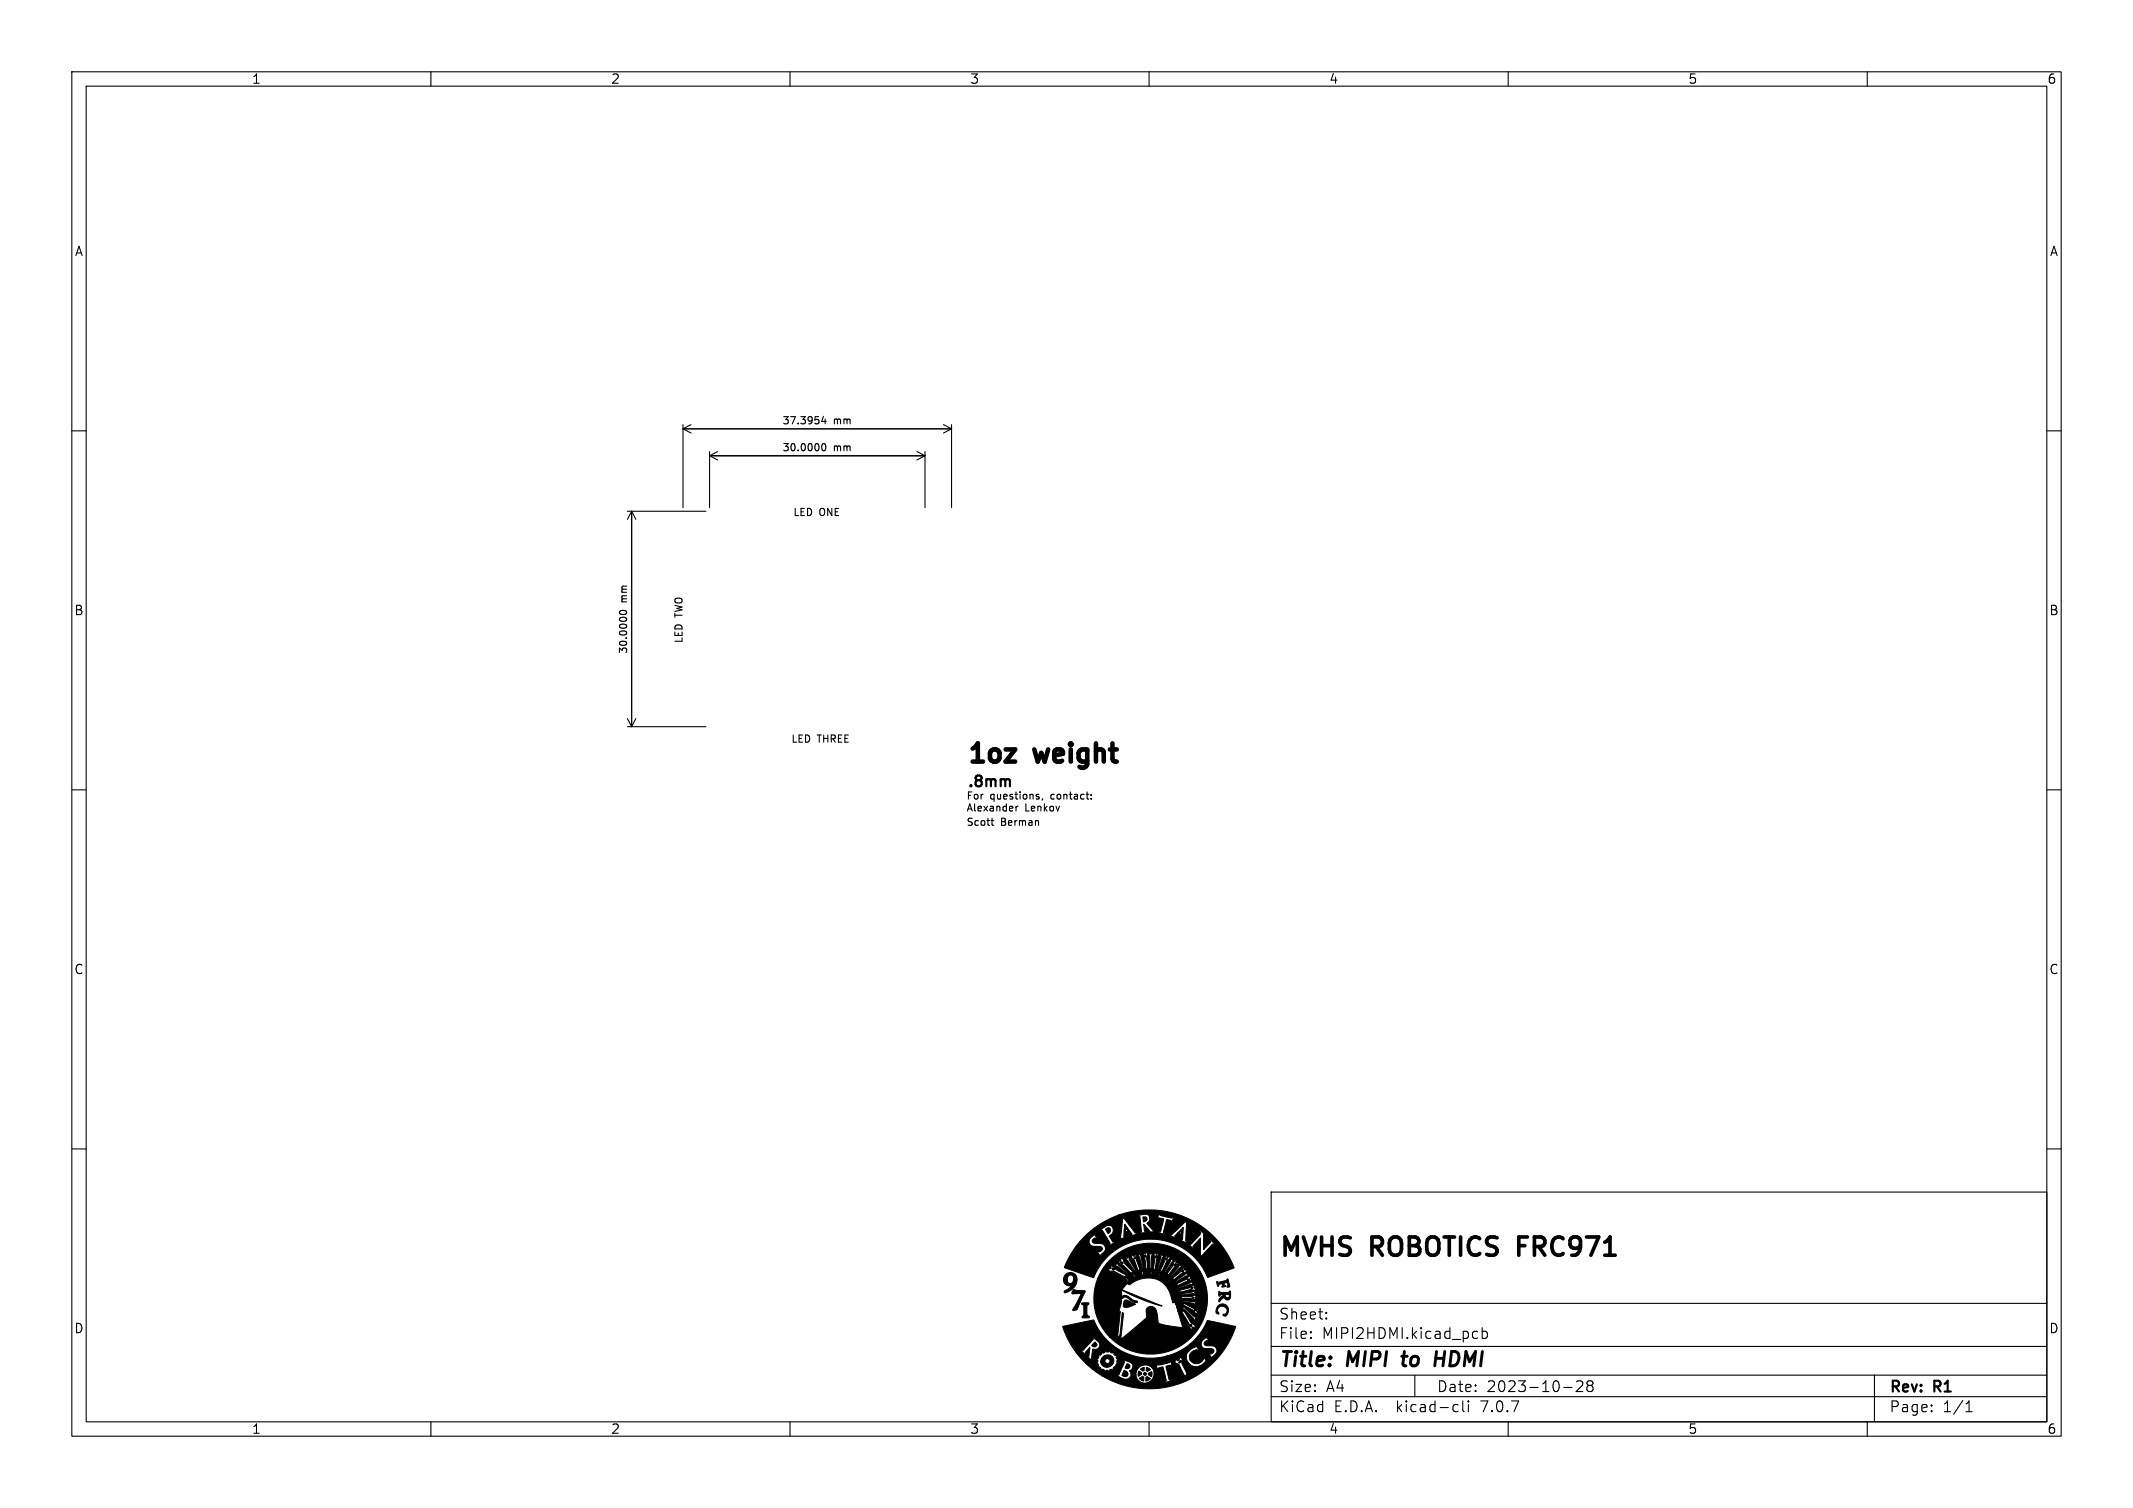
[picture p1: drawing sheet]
<svg xmlns="http://www.w3.org/2000/svg" width="297mm" height="210mm" viewBox="0 0 297 210" stroke-linecap="round" stroke-linejoin="round" font-family="sans-serif">
<defs><g id="words">
<g font-size="3.5">
<text x="134.5" y="106.4">1oz</text>
<text x="144.6" y="106.4">weight</text>
<text x="178" y="175.7">MVHS</text>
<text x="191.1" y="175.7">ROBOTICS</text>
<text x="212.6" y="175.7">FRC971</text>
</g>
<g font-size="2.8">
<text x="178" y="190.9">Title:</text>
<text x="187.7" y="190.9">MIPI</text>
<text x="196.2" y="190.9">to</text>
<text x="201.4" y="190.9">HDMI</text>
</g>
<g font-size="2.1">
<text x="134.6" y="109.7">.8mm</text>
<text x="178" y="184">Sheet:</text>
<text x="178" y="186.7">File:</text>
<text x="184.1" y="186.7">MIPI2HDMI.kicad_pcb</text>
<text x="178" y="196.9">KiCad</text>
<text x="178" y="194.1">Size:</text>
<text x="184.7" y="194.1">A4</text>
<text x="185.7" y="196.9">E.D.A.</text>
<text x="194.6" y="196.9">kicad-cli</text>
<text x="200" y="194.1">Date:</text>
<text x="206.5" y="196.9">7.0.7</text>
<text x="207" y="194.1">2023-10-28</text>
<text x="263" y="194.3">Rev:</text>
<text x="263" y="196.9">Page:</text>
<text x="269.4" y="194.3">R1</text>
<text x="270.5" y="196.9">1/1</text>
</g>
<g font-size="1.8">
<text x="35" y="11.9">1</text>
<text x="85" y="11.9">2</text>
<text x="135" y="11.9">3</text>
<text x="185" y="11.9">4</text>
<text x="235" y="11.9">5</text>
<text x="285" y="11.9">6</text>
<text x="10.3" y="35.9">A</text>
<text x="285.4" y="35.9">A</text>
<text x="10.3" y="85.9">B</text>
<text x="285.3" y="85.9">B</text>
<text x="10.3" y="135.9">C</text>
<text x="285.3" y="135.9">C</text>
<text x="10.3" y="185.9">D</text>
<text x="285.3" y="185.9">D</text>
<text x="35" y="199.9">1</text>
<text x="85" y="199.9">2</text>
<text x="135" y="199.9">3</text>
<text x="185" y="199.9">4</text>
<text x="235" y="199.9">5</text>
<text x="285" y="199.9">6</text>
</g>
<g font-size="1.4">
<text x="108.9" y="59.3">37.3954</text>
<text x="116.1" y="59.3">mm</text>
<text x="108.9" y="63">30.0000</text>
<text x="116.1" y="63">mm</text>
<text x="110.4" y="71.9">LED</text>
<text x="114.1" y="71.9">ONE</text>
<text x="87.5" y="83.9" transform="rotate(-90 87.5 83.9)">mm</text>
<text x="95.1" y="89.6" transform="rotate(-90 95.1 89.6)">LED</text>
<text x="95.1" y="85.9" transform="rotate(-90 95.1 85.9)">TWO</text>
<text x="87.5" y="91.1" transform="rotate(-90 87.5 91.1)">30.0000</text>
<text x="110.1" y="103.5">LED</text>
<text x="113.8" y="103.5">THREE</text>
<text x="134.5" y="113.1">Alexander</text>
<text x="134.5" y="111.4">For</text>
<text x="137.9" y="111.4">questions,</text>
<text x="142.8" y="113.1">Lenkov</text>
<text x="146.5" y="111.4">contact:</text>
<text x="134.5" y="115.1">Scott</text>
<text x="139.4" y="115.1">Berman</text>
</g>
</g></defs>
<g fill="none" stroke="#000" stroke-width=".15">
<path d="M10 10h277v190h-277zM12 12h273v186h-273zM60 10v2M110 10v2M160 10v2M210 10v2M260 10v2M10 60h2M95.1 59.1v11.6M95.1 59.7h37.4M95.1 59.7l1.1 .6M96.2 59.1l-1.1 .6"/>
<path d="M114.7 58l-.3 .7h.6M114.9 58.4v.6M131.4 59.1l1.1 .6M132.5 59.1v11.6M132.5 59.7l-1.1 .6M285 60h2M87.4 71.2h10.9M88 71.2v30M88 71.2l.5 1.1M88 71.2l-.6 1.1M98.8 62.9v7.8M98.8 63.5h30"/>
<path d="M98.8 63.5l1.1 .6M99.9 62.9l-1.1 .6M114.6 61.8h.1a.53 .53 0 0 1 .3 .5 .53 .53 0 0 1-.3 .5 .67 .67 0 0 1-.1-1zM127.7 62.9l1.1 .6M128.8 62.9v7.8M128.8 63.5l-1.1 .6M86.3 85.2a.59 .59 0 0 1 1 .1 .57 .57 0 0 1-1-.1zM10 110h2M87.4 101.2h10.9M87.4 100.1l.6 1.1M88.5 100.1l-.5 1.1M138 114.3h.4"/>
<path d="M138.1 114.8l.3 .1M141.5 112.3v.6M141.8 112.3l-.3 .2M144.6 110.9l.1 .2-.1 .2M144.6 110.6l.1 .1M145.2 111.2l-.1 .2M151.9 111.2v.1M151.9 110.7v.1M285 110h2M10 160h2M285 160h2M177 166h108v32h-108z"/>
<path d="M60 198v2M110 198v2M160 198v2M177 194.5h108M177 191.5h108M177 187.5h108M177 181.5h108M182.5 186.3h.1l-.1 .1M182.5 186.3v.1M182.5 185.5v.1M182.5 185.5h.1l-.1 .1M184.7 183.6v.1"/>
<path d="M184.7 183.6h-.1l.1 .1M184.7 182.8v.1M184.7 182.8h-.1l.1 .1M197 191.5v3M202.6 195.6l.4 .1M203 196.5l-.4 .1M203.7 195.1v1.3l.2 .2M204.5 195.1v.1M204.5 195.6v1M204.5 195.1l-.1 .1h.1M205.3 185.4l.4 .1M205.7 186.3l-.4 .1"/>
<path d="M206.4 185.5l.4-.1 .3 .3v.4l-.1 .2-.2 .1-.4-.1M206.4 184.9v1.5M210 198v2M217.7 193.2h1.2M219.5 192.4l.2-.1 .5 .1a.41 .41 0 0 1 .1 .5l-.8 .9h.9M221.2 192.9l-.2-.2v-.3l.2-.1 .5 .1a.31 .31 0 0 1 .1 .3 .31 .31 0 0 1-.3 .2M221.2 192.9l-.2 .3v.3l.2 .3 .5-.1 .1-.2-.1-.4-.2-.2M221.2 192.9h.3M260 198v2M261 191.5v6.5M269 196.5v.1M269 195.7v.1"/>
<path d="M273.7 196.6h.9M273.7 195.5l.5-.4v1.5"/>
</g>
<path d="M195.2 188.9h.7M195.6 188.2l-.3 1.7 .1 .2 .2 .1M199.9 189.2h1.2M200 188.2l-.2 2" fill="none" stroke="#000" stroke-width=".4"/>
<path d="M211.5 173.5h.8M212.7 172.3h-1.2v2.5" fill="none" stroke="#000" stroke-width=".51"/>
<g fill="#000" stroke="#000" stroke-width=".14">
<path d="M148.3 177.5a.98 .98 0 0 1 1.3-.1 .98 .98 0 0 1 .3 1.3 1.98 1.98 0 0 1-1.7 1.3 .21 .21 0 0 1 0-.2 .21 .21 0 0 1 .2-.1l.8-.6a.86 .86 0 0 1-1.1-.8h.5a.43 .43 0 0 0 .5 .4 .43 .43 0 0 0 .4-.5 .47 .47 0 0 0-.4-.6 .47 .47 0 0 0-.5 .6v.1h-.5v-.4zM149.5 179.6l1.3 .1a.22 .22 0 0 1 .3 .1 .22 .22 0 0 1-.1 .3l-.9 1.9a.57 .57 0 0 1-.7 .5l1.2-2.4-1.3 .1a.37 .37 0 0 1 .2-.6zM153.9 171.2a.39 .39 0 0 1 .7 0 .39 .39 0 0 1-.3 .6zM154.9 176.6l.2 .2-.2-.2a.16 .16 0 0 1 .3 .1 .15 .15 0 0 1-.2 .2 .15 .15 0 0 1-.1-.2l.1 .2zM156.2 175.8a.14 .14 0 0 1 .2 0 .14 .14 0 0 1-.1 .2 .14 .14 0 0 1-.2-.1l.2 .1-.2-.1h.2l-.2-.1 .2 .1zM158 175.1a.13 .13 0 0 1 .2 .1 .13 .13 0 0 1-.2 .1l.1-.2-.1 .1 .1-.1-.1 .2zM159.1 169.5a.36 .36 0 0 1 .6 .1 .36 .36 0 0 1-.3 .5h-.2zM159.3 174.9l.2 .1-.1-.1v-.1l.1 .2-.1-.2a.12 .12 0 0 1 .2 .1 .12 .12 0 0 1-.2 .1 .12 .12 0 0 1-.1-.1l.2 .1zM151 172.3l.9-.9 1.6-.1 .9 1.6a.29 .29 0 0 1 0 .5h.1l.8-.4-.1-.1-.2 .1-.4-.6h1.3v.1l.8-.2a.35 .35 0 0 1-.2-.5v-.4h.2a.14 .14 0 0 0 .2 .1 .14 .14 0 0 0 0-.2 .14 .14 0 0 0-.2 0l-.2 .1 .1-.9 1 1.4-.1 .2h5.4l.8 .3v-.1a.21 .21 0 0 1-.1-.2 .21 .21 0 0 1 .2-.2l.2-.2h.3a.15 .15 0 0 0 .1 .2 .16 .16 0 0 0 .1-.3 .15 .15 0 0 0-.2 0l-.3 .1 .8-.8-.1 1.7-.3 .1 .8 .4v-.1a1.35 1.35 0 0 1-.1-1.1l.1-1.7a.24 .24 0 0 0-.2 0 .24 .24 0 0 0-.2 .2l-1.6 1.5h-.2l-.1 .2h-5.4l.6-.2h4h-4h.2v-.2h-.3l-1.5-2.1a.2 .2 0 0 0-.2 .1 .2 .2 0 0 0 0 .2l-.3 2.4-.1 .1h-1.3a.24 .24 0 0 1-.1-.3 .24 .24 0 0 1 .2-.2 .69 .69 0 0 0 .3-.9 .69 .69 0 0 0-.9-.3l-1 .7h-1.2l.4-.3a12.7 12.7 0 0 1 3.5-1.9h2.7v.2h.2l.2 1.8a.25 .25 0 0 1 .1 .3 .25 .25 0 0 1-.3 .1v.1l.9-.1-.1-.1h-.1l-.2-1 .8 .8a.57 .57 0 0 0 .6 .2l.2-.1a1.9 1.9 0 0 1-.9-.8l-.2-.3 .4-.3v-.4l1.6 .1a.24 .24 0 0 1 .3 0 .24 .24 0 0 1 0 .3l-.3 1.2a.24 .24 0 0 1-.1 .3 .24 .24 0 0 1-.3 0l.1 .2 .8 .1v-.1l-.2-.1 .4-1.6h.1h-.1l.1-.2 .6 .2-.1 .1 .2 .1 .2-.7a.87 .87 0 0 1-.9 0l-1-.2v-.2h-.2l-.1 .5h-1.1l-.1-.2a1.12 1.12 0 0 0-1.2-.2h-3a12.7 12.7 0 0 1 16.1 7.4l-3.8 1.3a8.4 8.4 0 0 0-4.4-4.6h1.8l.1 .1a.7 .7 0 0 0 .6 .4 .36 .36 0 0 1 .2-.6l.8-.8-.1 2.5h.2l.3-.2 1-1.2a.29 .29 0 0 1 .2-.2 .29 .29 0 0 1 .3 0h.1l-.5-.6a.12 .12 0 0 0-.2 0 .12 .12 0 0 0-.1 .1 .12 .12 0 0 0 .2 .1l-1 1.1v-2l.1-.2-.5-.4h-.2l.1 .1a.4 .4 0 0 1-.2 .7l-1.1 1.1-.2-.1-.1 .1h-1.8a8.6 8.6 0 0 0-11.4 4.6l-4.1-1.4a12 12 0 0 1 2.2-3.6h1.2l.1 .3 .3 .3 .8 .1a.44 .44 0 0 1 .5 0 .44 .44 0 0 1 .1 .5l-.3 .3a.15 .15 0 0 0-.2-.1 .15 .15 0 0 0-.1 .1 .15 .15 0 0 0 .1 .1l.1 .2a.15 .15 0 0 0 .2 .2 .15 .15 0 0 0 .1-.2h.1a.96 .96 0 0 0 .5-1.1l-.1-.1a1.08 1.08 0 0 0-1.2-.3 .39 .39 0 0 1-.5-.4 .39 .39 0 0 1 .6-.3v-.2l-.4-.4-.6 .6-.1 .4h-1.2zM154.5 175.5l.4-.3h1.8l1.3 1.9 .2-.2h3.4l.2 .1 .4-.8a1.54 1.54 0 0 1 .7-1l-.1-.4-.1 .3h-.2v-.3l-.3 .3v.5l-.6 1.3h-3.4l-.5-.7a2.03 2.03 0 0 1-.5-1.2l-.1-.1h.4l.1 .3a1.29 1.29 0 0 1 .6 1l.3 .7 .2-.1 2.6 .1 .5-1.6 .3-.4-.1-.3a.16 .16 0 0 1 0 .2 .16 .16 0 0 1-.2 0 .16 .16 0 0 1 0-.2l-.7 2.2h-2.4l-.2-.5a1.95 1.95 0 0 1-.3-1.4l-.2-.3h.4l.2 .4 .5 1.8 .2-.1-.4-1.8h.3a3.5 3.5 0 0 1 .4 1.8l1.2 .1 .1-.4a2.87 2.87 0 0 1 .4-1.6l-.1-.4-.1 .3-.2-.1 .1-.3a.48 .48 0 0 0-.2 .8l-.2 1.6h-.8v-.1l-.2-1.5 .2-.5h.2a5 5 0 0 1 .1 2.1 .13 .13 0 0 0 .2 0 .13 .13 0 0 0 0-.2l.1-1.6 .1-.3-.1-.2a.18 .18 0 0 1-.2 .2 .18 .18 0 0 1-.1-.3l-.1 .3h-.2l-.1-.2-.2-.1 .1 .2-.2 .1-.2-.2v.4h-.3v-.2l-.2-.2 .1 .2-.1 .1-.2-.1h-.1h-.4l-.1 .3h-.1h-.1v-.3l-.2 .3h-.5a.18 .18 0 0 1 0 .3 .18 .18 0 0 1-.2 0 .18 .18 0 0 1-.1-.2v.2h-1.8a7.9 7.9 0 0 1 9.5-1 7.9 7.9 0 0 1 3.4 9 8 8 0 0 1-13.2 3.1h1l.3-.3 .4-3.2 .1 .1-.3 3.6 3.3-2.7 .3-.3v-.2a1.2 1.2 0 0 1 .1-1.2 .86 .86 0 0 1 .9 0 .86 .86 0 0 1 .4 .8l.2 1.3a11.7 11.7 0 0 0 3.4 .7l-.7-2.3h.5l.5 .9a1.82 1.82 0 0 1 .6 1.4l.4 .3v-.3l.2-.1 .1 .3a.5 .5 0 0 0 .1-.5 .5 .5 0 0 0-.5-.3l-1.1-1.8-.2-.1-.1 .2h-.5l-.1-.5h.6l.4 .2 1.2 1.2 .2 .4h.3h-.1a.16 .16 0 0 1-.1-.3 .16 .16 0 0 1 .3 .1v-.1l-.5-.3-1.1-1-.2-.4h-.3a.15 .15 0 0 1 .2 .2 .15 .15 0 0 1-.3 0h-.6l-.2-.5h.9l.3 .2a2.97 2.97 0 0 1 1.5 1l.2 .1 .3-.1-.2-.1v-.1h.3l-.3-.3a4.6 4.6 0 0 1-1.9-.9l-.2 .2h-.9v-.2h-.4a5.3 5.3 0 0 0-1.4-2.7 3.8 3.8 0 0 0-4.6 .2l-.4-.1-.7 .8 5.6 2.3-.8-.2a26.4 26.4 0 0 1-4.8-2.1v1.1a.82 .82 0 0 1 1.3 .2l.5 .2 .4 .1v.2h-.2a2.78 2.78 0 0 1-1.4-.7l-.3-.1-.2 .2h-.1l-.1 .7-.3 1.1 .2 .1-.4 3.6h-1l-.3-.4a7.6 7.6 0 0 1-1.7-7.3l4.6 .1a6 6 0 0 1 3-1 3.5 3.5 0 0 1 3.2 3.4v-.5h.4l.1 .4h.1l-.1-.5a.41 .41 0 0 1-.6-.3 .23 .23 0 0 1 0-.3 .23 .23 0 0 1 .3 0l.1 .2h.1l-.1-.5-.3 .1a.26 .26 0 0 1-.3 .1 .26 .26 0 0 1-.1-.3l-.2-.4a.32 .32 0 0 1 .3-.1 .32 .32 0 0 1 .3 .3h.1l-.2-.5-.6 .2-.2-.2a.26 .26 0 0 1-.1-.3 .26 .26 0 0 1 .2-.2l.2 .2h.2l-.4-.4-.4 .4a.71 .71 0 0 1-.6-.6l.1-.2 .5 .2v-.1l-.6-.3-.1 .5-.5-.1a.3 .3 0 0 1-.3-.2 .3 .3 0 0 1 0-.3l.5 .1v-.1l-.7-.2v.5h-.9a.18 .18 0 0 1-.1-.3 .18 .18 0 0 1 .3-.1h.2v-.1l-.7 .1 .1 .4-1 .2-.1-.3 .5-.2-.6 .1 .1 .4-.4 .3a.28 .28 0 0 1-.3 .1 .28 .28 0 0 1-.3-.2l.4-.3v-.1l-.5 .3 .2 .4-.2 .2h-4.6l.3-.6h3.8l.4 .5 .1-.1-.3-.4 .6-.3a.21 .21 0 0 1 .3-.1 .21 .21 0 0 1 0 .3l-.2 .2 .5-.2-.2-.4 .7-.2a.23 .23 0 0 1 .3-.1 .23 .23 0 0 1 0 .4l-.4 .1 .6-.1a.18 .18 0 0 0 .2-.1 .18 .18 0 0 0-.1-.2v-.2h1v.4h-.5h.7v-.4l1 .2-.1 .4-.5-.2v.1l.6 .2 .2-.5 .9 .4-.1 .1a.28 .28 0 0 1-.2 .3 .28 .28 0 0 1-.3-.1h-.1a.37 .37 0 0 0 .6 .1l.2-.2 .6 .7-.4 .2-.3-.3a.32 .32 0 0 0 .2 .3 .32 .32 0 0 0 .4-.1h.2l.4 .7-.4 .1-.2-.3h-.1l.1 .3a.43 .43 0 0 0 .7-.1l.2 .8a.3 .3 0 0 1-.3 .1 .3 .3 0 0 1-.2-.3h-.1a.32 .32 0 0 0 .1 .4 .32 .32 0 0 0 .4-.1h.2l.1 .8h-.5v-.4v.5l.8-.1v.1l1.7 .4a.29 .29 0 0 0 .5 0 .17 .17 0 0 1-.3-.1 .17 .17 0 0 1 .2-.2l-2.3-.2-.1-.5h.3v.2h1.4a.63 .63 0 0 0 .7 .1l-.2-.2 .1-.1 .2 .1a.45 .45 0 0 0-.4-.3 .45 .45 0 0 0-.4 .2h-1.7l-.1-.4h.3l.1 .2 1.6-.3 .4 .1v-.1a.14 .14 0 0 1-.1 0 .14 .14 0 0 1 0-.2h.3l-.3-.1-.5 .1-1.8 .3-.1-.5h.3a.26 .26 0 0 0 .1 .2 .26 .26 0 0 0 .3 0l1.1-.3a.47 .47 0 0 0 .5 .1 .47 .47 0 0 0 .3-.4 .18 .18 0 0 1-.2 .1 .18 .18 0 0 1-.2-.1l.3-.2h-.3a.35 .35 0 0 0-.5 .2l-1.7 .4-.2-.4h.3l.1 .2 1.5-.6a.46 .46 0 0 0 .6-.3 .16 .16 0 0 1-.2 .2 .16 .16 0 0 1-.1-.2 .16 .16 0 0 1 .1-.2l-2 .9h-.3l-.3-.5h.3l.2 .2 1.2-.6h.6l.3-.3h-.4v-.1l.3-.1v-.1a.46 .46 0 0 0-.8 .3l-1.4 .7h-.3l-.2-.4h.3l.1 .2 1.4-.9 .4-.1v-.1a.16 .16 0 0 1-.2-.1 .16 .16 0 0 1 .2-.2 .45 .45 0 0 0-.6 .4l-1.3 .8h-.3l-.4-.4h.4l.1 .2 .8-.6a1.49 1.49 0 0 1 .9-.5l.1-.4a.14 .14 0 0 1-.2 .2 .15 .15 0 0 1 0-.3v-.1l-.2 .1a.48 .48 0 0 0-.4 .5l-1.1 .9h-.4l-.4-.3h.4a.23 .23 0 0 0 .3 0 .23 .23 0 0 0 .1-.2l1-.9 .3-.2v-.3l-.2 .2-.1-.1 .1-.2-.1 .1-.2 .4-1.2 1.2h-.4l-.5-.3h.5l.2 .1 .2-.3a2.55 2.55 0 0 1 1.1-1.1v-.3a.16 .16 0 0 1-.1 .1 .16 .16 0 0 1-.2-.1l.2-.2a.47 .47 0 0 0-.5 .6l-.9 1.2h-.5l-.7-.3h.8l.2 .1 .8-1.4 .4-.3v-.1l-.2 .1-.2-.1 .2-.2a.4 .4 0 0 0-.4 .5l-.8 1.4h-.8a5.8 5.8 0 0 0-4.6 .9h-3.8l.7-1.4h.7l.1 .3 .2 .1a1.47 1.47 0 0 1 1.3 .5l.6 .3 .4-.2-.7-.3a1.75 1.75 0 0 1-1.1-.9l-.6-.1 .1 .1a.15 .15 0 0 1 0 .3 .15 .15 0 0 1-.2-.1l-.1-.1v.1h-.7l.4-.5h1.1l1.9 1.4 .2-.1-1.3-1.1-.4-.5h-.3l.3 .2-.1 .1h-1.4l.4-.5h1.3l.1 .2a.58 .58 0 0 0 .6 .4l1.1 1.1 .3-.1-.7-.7a2.17 2.17 0 0 1-.8-1.2h-.5a.22 .22 0 0 1 .3 .1 .22 .22 0 0 1-.1 .3l-.3-.2zM161 174.9a.12 .12 0 0 1 .1 .1 .12 .12 0 0 1-.1 .1l.1-.2-.1 .2 .1-.2-.2 .1 .1-.1-.1 .1zM162.3 175.2a.12 .12 0 0 1 .2 .1 .12 .12 0 0 1 0 .1 .12 .12 0 0 1-.2 0h.2l-.1-.2-.1 .2z"/>
<path d="M163.5 176.1a.13 .13 0 0 1 .2-.1 .13 .13 0 0 1 .1 .2 .13 .13 0 0 1-.2 0l.2-.1-.2 .1 .1-.1-.1 .1 .1-.1zM164.6 176.9a.12 .12 0 0 1 .2 .1 .12 .12 0 0 1-.2 .1l.2-.2-.2 .2 .1-.2-.1 .1zM165.4 178.1a.13 .13 0 0 1 .2 0 .13 .13 0 0 1 0 .2 .13 .13 0 0 1-.2 0l.2-.1h-.2h.2zM165.9 179.3l.1-.1a.13 .13 0 0 1 .1 .2 .13 .13 0 0 1-.2 0l.2-.1-.2 .1 .1-.1-.1 .1 .1-.1-.2 .1zM169.4 178.5l.4 .1a1.43 1.43 0 0 0 1.1-.5h.1l.2 .8a.22 .22 0 0 1 0 .3 .22 .22 0 0 1-.3 .1l-.1-.1a.46 .46 0 0 0 .1-.6l-.5 .1 .1 .3h.2a.39 .39 0 0 1-.6 .2 .27 .27 0 0 0 .1-.4h-.2a.3 .3 0 0 0-.4 .3h-.1zM169.7 179.9h.2a1.29 1.29 0 0 0 1 .1h.2l.1-.2a1.13 1.13 0 0 1 0 1.1 .46 .46 0 0 1-.7-.2l-.5 .3-.2 .3a.44 .44 0 0 1 .3-.7l.3-.3h-.5l-.1 .2-.1-.2h.9a.32 .32 0 0 0 .3 .4 .32 .32 0 0 0 .3-.4h-1.5zM150.6 181.5l.7-.1a.18 .18 0 0 1 .3 .1 .18 .18 0 0 1-.2 .2l-.1 1a.45 .45 0 0 0 .4 .7l-.1 .1a.97 .97 0 0 1-.9-.1 .56 .56 0 0 0 .2-.6v-.6a.38 .38 0 0 0-.3-.6zM148 184.7l4.3-.9a8.5 8.5 0 0 0 10 5.1h2.9l.1 .6 .5 .6-.1 .1h.3a1.46 1.46 0 0 0 1.9-.8l-.2-.3-.3 .4a1 1 0 0 1-1.7 0 1 1 0 0 1 .9-1.5h.1l.1 .1 .2-.1-.4-.5-.6 .3a1.54 1.54 0 0 0-.8 1.1h-2.9h.1a8.5 8.5 0 0 0 3.3-1.7h1.5a.66 .66 0 0 0 .6 .6h.7a.39 .39 0 0 1 .5 .5 .39 .39 0 0 1-.6 .2l-.1 .1 .3 .3a.16 .16 0 0 0 .1 .2 .16 .16 0 0 0 .2-.2 .88 .88 0 0 0 .5-1.1l-.4-.3-1.2-.1a.35 .35 0 0 1 0-.5 .35 .35 0 0 1 .4-.1l.1-.1-.3-.4a.13 .13 0 0 0-.2-.1 .13 .13 0 0 0 0 .2l-.4 .3-.2 .5h-1.5l.2-.2a13.8 13.8 0 0 0 2.3-3.1l3.8 .9a12.7 12.7 0 0 1-18.6 6.8h2.1l.2 .1a1.73 1.73 0 0 0 1.5 .3l.3-.4v-.3h.6l.1 .1-.1 .1 .1 .1-.1 .1 .2 .1-.1 .1h.1l-.1 .1 .2 .1v.1h.1v.1h.1l.1 .2 .1-.1v.2l.1-.1 .1 .1 .1-.1 .1 .2 .1-.1 .1 .1 .1-.1 .1 .1 .1-.1h.1v-.1l.2 .1v-.2l.1 .1v-.2l.2 .1v-.2l.1 .1v-.2h.2l-.1-.2h.2l-.1-.1 .1-.1-.1-.1 .2-.1-.1-.1 .1-.1h-.1l.1-.1-.2-.1 .2-.1-.2-.1 .1-.1-.1-.1v-.1h-.1v-.2l-.2 .1 .1-.2h-.2v-.1l-.1 .1-.1-.2-.1 .1-.1-.2h1.2l.1 .3a.23 .23 0 0 0 .2 .4v-.2l.3-.1a.22 .22 0 0 1 .4 .1l.3 1.4a.23 .23 0 0 1 .1 .3 .23 .23 0 0 1-.2 .2l.2 .1 .7-.2v-.2a.34 .34 0 0 1-.4-.4l-.2-.9a.36 .36 0 0 1-.2-.3 .36 .36 0 0 1 .3-.3l.4-.1v.2a.31 .31 0 0 0 .1-.5v-.1h.5l.1 .1 .4 .2 .1 .2a2.77 2.77 0 0 0 .8 1.4l.3-.2v-.2l-.5-.8a1.07 1.07 0 0 1-.1-1.2l-.4-.2a.43 .43 0 0 1-.4 .5v-.4l-.3 .6h-.5l-.1-.1-.1 .1-1.3 .4-1.8-.1-.1 .1v-.1l-.2 .1v-.1l-.1 .1-.2-.1v.2l-.2-.1v.1l-.1-.1v.2l-.2-.1v.2h-.2l.1 .1-.3 .1 .1 .1h-.1v.1l-.1 .1 .1 .1h-.2l.1 .2-.1 .1h-.6v-.2l-.3-.2a.67 .67 0 0 0 .5-.8 .67 .67 0 0 0-.7-.5l-.5-.2 .1 .3-.2 .5-.6 1.3-.2-.1-.1 .2h-2.1l-1.2-.9-1-.9 1.4 .1a.27 .27 0 0 1 .4 .1 .27 .27 0 0 1-.2 .4h.2a.26 .26 0 0 1 .2 .1 .26 .26 0 0 1 0 .3h.1a.31 .31 0 0 1 .3-.1 .31 .31 0 0 1 .2 .3l.2-.2h.2l.2 .2 .1-.2 .3-.1 .2 .1a.36 .36 0 0 1 .4-.5v-.2l.3-.3a.28 .28 0 0 1-.2-.2 .28 .28 0 0 1 .2-.3 .28 .28 0 0 1-.3-.2 .28 .28 0 0 1 .2-.3 .31 .31 0 0 1-.4-.1 .31 .31 0 0 1-.1-.4 .28 .28 0 0 1-.4 .1 .28 .28 0 0 1-.1-.3 .34 .34 0 0 1-.4 .2 .34 .34 0 0 1-.3-.2 .3 .3 0 0 1-.2 .3 .3 .3 0 0 1-.3-.1v.1a.25 .25 0 0 1-.2 .3 .25 .25 0 0 1-.2 0h-.1a.33 .33 0 0 1 .1 .4 .33 .33 0 0 1-.4 .2 .3 .3 0 0 1 .3 .3 .3 .3 0 0 1-.3 .2h-1.4l-1.6-1.8h.9l.6 .6h.1a.51 .51 0 0 1 .3-.7l.3-.3-.2 1.1a.44 .44 0 0 0 .4 .7h.1a1.71 1.71 0 0 1 0-1.3l.1-.2h.5a.63 .63 0 0 0 .4-.6 .63 .63 0 0 0-.3-.6l-.6-.4-.1 .1 .1 .1-1.4 1.6-.2-.1h-1a11.3 11.3 0 0 1-1.6-3.3zM152.4 186.9h.1a.37 .37 0 0 1 .1 .6 .37 .37 0 0 1-.6-.1zM153.5 189a.89 .89 0 0 1 1.6 .3 .89 .89 0 0 1-1.1 1.1 .81 .81 0 0 1-.7-.8h.5l.4 .3 .3-.1v-.4a.37 .37 0 0 0-.4-.2 .37 .37 0 0 0-.3 .4h-.5v-.4zM156.5 190.8a.42 .42 0 0 1 .5 .4 .35 .35 0 0 1-.2 .5 .35 .35 0 0 1-.5-.1l-.1-.1zM156.6 181.1a.68 .68 0 0 1 .8 .2l.7 .3a2.75 2.75 0 0 1-1.4 .5l-.2-.1a.88 .88 0 0 1 .1-.9z"/>
<path d="M156.9 189.9a.37 .37 0 0 1 .4 .5 .37 .37 0 0 1-.6 .2zM158.6 191v-.1a.38 .38 0 0 1 .4 .5l-.5 .3v-.4zM158.6 191.9h.1a.47 .47 0 0 1 .6-.1l-.1 .5-.3-.1zM158.8 190.7l.5-.3v.5a.38 .38 0 0 1-.5-.2zM159.6 190.4l.6 .3-.4 .3-.2-.1zM159.6 191.8l.1-.1 .4 .3a.63 .63 0 0 1-.6 .3zM159.9 191.2l.4-.2a.49 .49 0 0 1 0 .7l-.4-.3zM164.2 189.6l.2-.1a.2 .2 0 0 1 0 .2 .2 .2 0 0 1-.2 .1l.2-.1v-.2v.2v-.2l-.1 .2v-.1l-.1 .2zM165.7 184.5h.1v.2v-.2l.1 .2v-.2h-.2a.15 .15 0 0 1 .3 0 .15 .15 0 0 1-.2 .2 .15 .15 0 0 1-.1-.2l.1 .2zM166 180.7a.12 .12 0 0 1 .2 0 .12 .12 0 0 1 0 .2 .12 .12 0 0 1-.2-.1h.2zM166.3 182.4l.1-.1a.12 .12 0 0 1 .1 .1 .12 .12 0 0 1 0 .1h-.2h.2l-.2-.1h.2zM169.6 181.9a.87 .87 0 0 1 1.3 .1 .87 .87 0 0 1-.4 1.3l-.2-.1a.11 .11 0 0 1 0-.1 .11 .11 0 0 1 .1-.1 .56 .56 0 0 0 .5-.6 .56 .56 0 0 0-.7-.5 .58 .58 0 0 0-.6 .3 .58 .58 0 0 0 .1 .7l-.1 .1a.47 .47 0 0 1-.2-.8z"/>
<circle cx="159.4" cy="191.3" r=".2"/>
<circle cx="164.7" cy="182.6" r=".1"/>
<circle cx="164.7" cy="181.6" r=".08"/>
</g>
<use href="#words"/>
</svg>
